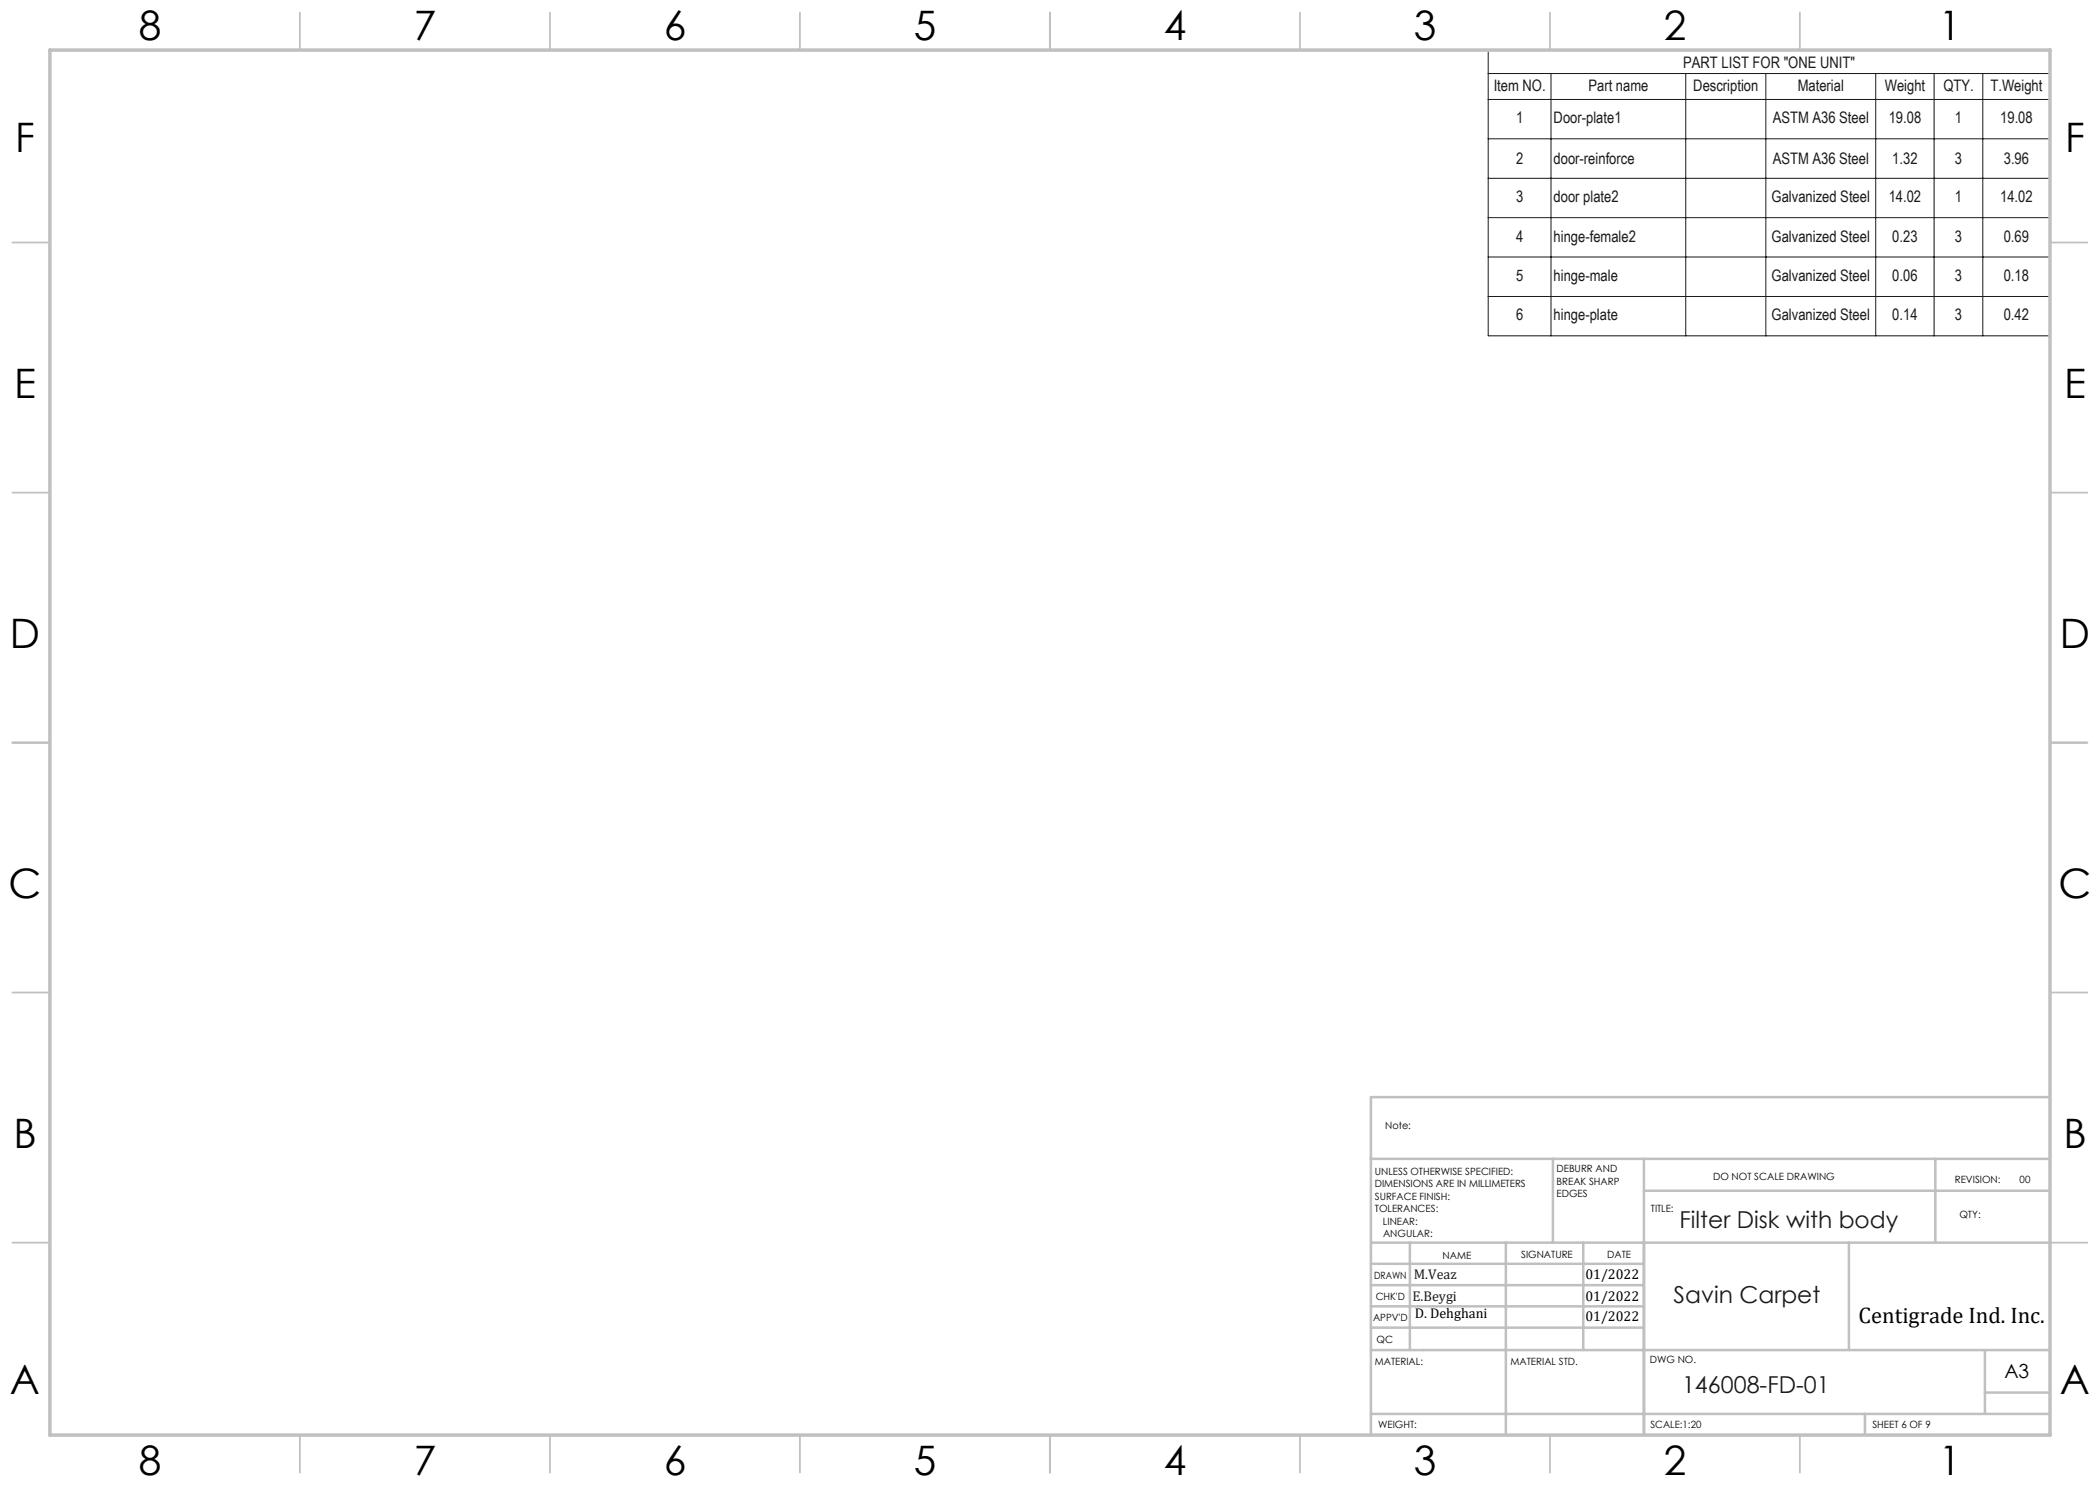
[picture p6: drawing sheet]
<svg xmlns="http://www.w3.org/2000/svg" width="420mm" height="297mm" viewBox="0 0 420 297" stroke-linecap="round" stroke-linejoin="round" font-family="sans-serif">
<defs><g id="words">
<g font-size="8.1">
<text x="27.8" y="8">8</text>
<text x="82.8" y="8">7</text>
<text x="132.8" y="8">6</text>
<text x="182.8" y="8">5</text>
<text x="232.8" y="8">4</text>
<text x="282.8" y="8">3</text>
<text x="332.8" y="8">2</text>
<text x="387.8" y="8">1</text>
<text x="3" y="30.4">F</text>
<text x="413" y="30.4">F</text>
<text x="2.8" y="79.6">E</text>
<text x="412.8" y="79.6">E</text>
<text x="2" y="129.6">D</text>
<text x="412" y="129.6">D</text>
<text x="1.7" y="179.6">C</text>
<text x="411.7" y="179.6">C</text>
<text x="2.7" y="229.6">B</text>
<text x="412.7" y="229.6">B</text>
<text x="2" y="278.9">A</text>
<text x="412" y="278.9">A</text>
<text x="27.8" y="295">8</text>
<text x="82.8" y="295">7</text>
<text x="132.8" y="295">6</text>
<text x="182.8" y="295">5</text>
<text x="232.8" y="295">4</text>
<text x="282.8" y="295">3</text>
<text x="332.8" y="295">2</text>
<text x="387.8" y="295">1</text>
</g>
<g font-size="4.7" fill="#191924">
<text x="335.9" y="245.6">Filter Disk with body</text>
<text x="334.7" y="260.5">Savin Carpet</text>
<text x="336.4" y="278.5">146008-FD-01</text>
</g>
<text font-size="4.5" x="371.7" y="264.6">Centigrade Ind. Inc.</text>
<text font-size="3.9" x="400.9" y="275.5">A3</text>
<g font-size="3.2" fill="#191924">
<text x="336.6" y="13.5">PART LIST FOR &quot;ONE UNIT&quot;</text>
<text x="298.7" y="18.2">Item NO.</text>
<text x="317.7" y="18.2">Part name</text>
<text x="338.7" y="18.2">Description</text>
<text x="359.5" y="18.2">Material</text>
<text x="376.9" y="18.2">Weight</text>
<text x="388.7" y="18.2">QTY.</text>
<text x="398.1" y="18.2">T.Weight</text>
<text x="303.2" y="24.7">1</text>
<text x="310.7" y="24.7">Door-plate1</text>
<text x="354.5" y="24.7">ASTM A36 Steel</text>
<text x="377.7" y="24.7">19.08</text>
<text x="391" y="24.7">1</text>
<text x="400" y="24.7">19.08</text>
<text x="303.2" y="32.9">2</text>
<text x="310.7" y="32.9">door-reinforce</text>
<text x="354.5" y="32.9">ASTM A36 Steel</text>
<text x="378.5" y="32.9">1.32</text>
<text x="391" y="32.9">3</text>
<text x="400.8" y="32.9">3.96</text>
<text x="303.2" y="40.5">3</text>
<text x="310.7" y="40.5">door plate2</text>
<text x="354.3" y="40.5">Galvanized Steel</text>
<text x="377.7" y="40.5">14.02</text>
<text x="391" y="40.5">1</text>
<text x="400" y="40.5">14.02</text>
<text x="303.2" y="48.3">4</text>
<text x="310.7" y="48.3">hinge-female2</text>
<text x="354.3" y="48.3">Galvanized Steel</text>
<text x="378.5" y="48.3">0.23</text>
<text x="391" y="48.3">3</text>
<text x="400.8" y="48.3">0.69</text>
<text x="303.2" y="56.2">5</text>
<text x="310.7" y="56.2">hinge-male</text>
<text x="354.3" y="56.2">Galvanized Steel</text>
<text x="378.5" y="56.2">0.06</text>
<text x="391" y="56.2">3</text>
<text x="400.7" y="56.2">0.18</text>
<text x="303.2" y="64.1">6</text>
<text x="310.7" y="64.1">hinge-plate</text>
<text x="354.3" y="64.1">Galvanized Steel</text>
<text x="378.5" y="64.1">0.14</text>
<text x="391" y="64.1">3</text>
<text x="400.7" y="64.1">0.42</text>
</g>
<g font-size="2.8" fill="#191924">
<text x="282.8" y="255.9">M.Veaz</text>
<text x="282.5" y="260.1">E.Beygi</text>
</g>
<g font-size="2.8">
<text x="317.1" y="255.9">01/2022</text>
<text x="282.9" y="263.6">D. Dehghani</text>
<text x="317.1" y="260.1">01/2022</text>
<text x="317.1" y="264.2">01/2022</text>
</g>
<g font-size="2">
<text x="277" y="225.8">Note:</text>
<text x="275" y="234.9">UNLESS OTHERWISE SPECIFIED:</text>
<text x="275" y="237.4">DIMENSIONS ARE IN MILLIMETERS</text>
<text x="275" y="239.9">SURFACE FINISH:</text>
<text x="311.3" y="234.5">DEBURR AND</text>
<text x="311.3" y="237">BREAK SHARP</text>
<text x="311.3" y="239.5">EDGES</text>
<text x="342.6" y="236">DO NOT SCALE DRAWING</text>
<text x="391" y="236.6">REVISION:</text>
<text x="403.9" y="236.6">00</text>
<text x="275" y="242.4">TOLERANCES:</text>
<text x="276.6" y="244.9">LINEAR:</text>
<text x="330.2" y="242.4">TITLE:</text>
<text x="391.9" y="243.7">QTY:</text>
<text x="276.6" y="247.4">ANGULAR:</text>
<text x="288.5" y="251.7">NAME</text>
<text x="304.2" y="251.7">SIGNATURE</text>
<text x="321.4" y="251.7">DATE</text>
<text x="274.8" y="255.9">DRAWN</text>
<text x="275.1" y="260.1">CHK'D</text>
<text x="274.6" y="264.2">APPV'D</text>
<text x="275.3" y="268.5">QC</text>
<text x="275" y="273">MATERIAL:</text>
<text x="302.1" y="273">MATERIAL STD.</text>
<text x="330" y="272.5">DWG NO.</text>
<text x="275.6" y="285.6">WEIGHT:</text>
<text x="330.1" y="285.6">SCALE:1:20</text>
<text x="374.5" y="285.6">SHEET 6 OF 9</text>
</g>
</g></defs>
<g fill="none" stroke="#191924" stroke-width=".2">
<path d="M297.6 10h112.4v57.2h-112.4zM297.6 14.7h112.4M297.6 19.9h112.4M310.2 14.7v52.5M337.1 14.7v52.5M353.2 14.7v52.5M375.1 14.7v52.5M386.8 14.7v52.5M396.6 14.7v52.5M297.6 27.8h112.4M297.6 35.7h112.4M297.6 43.5h112.4"/>
<path d="M297.6 51.4h112.4M297.6 59.3h112.4"/>
</g>
<g fill="none" stroke="#c0c0c0" stroke-width=".35">
<path d="M60 2.5v7.5M110 2.5v7.5M160 2.5v7.5M210 2.5v7.5M260 2.5v7.5M310 2.5v7.5M360 2.5v7.5M2.5 48.5h7.5M410 48.5h7.5M2.5 98.5h7.5M410 98.5h7.5M2.5 148.5h7.5"/>
<path d="M410 148.5h7.5M2.5 198.5h7.5M410 198.5h7.5M2.5 248.5h7.5M410 248.5h7.5M60 287v7.5M110 287v7.5M160 287v7.5M210 287v7.5M260 287v7.5M310 287v7.5M360 287v7.5"/>
</g>
<g fill="none" stroke="#c0c0c0" stroke-width=".5">
<path d="M410 219.4h-135.8v67.4M274.2 231.8h135.8M310.6 231.8v16.7M328.8 231.8v55.2M328.8 238.2h81.2M387.1 231.8v16.7M274.2 248.5h135.8M274.2 257h54.6M274.2 252.8h54.6M282 248.5v21.5M301.2 248.5v38.3M316.7 248.5v21.5"/>
<path d="M369.8 248.5v21.5M274.2 265.5h54.6M274.2 261.3h54.6M274.2 270h135.8M397 270v12.8M397 278.5h13M274.2 282.8h135.8M373 282.8v4.2"/>
</g>
<path d="M10 10h400v277h-400z" fill="none" stroke="#c0c0c0" stroke-width=".7"/>
<use href="#words"/>
</svg>
